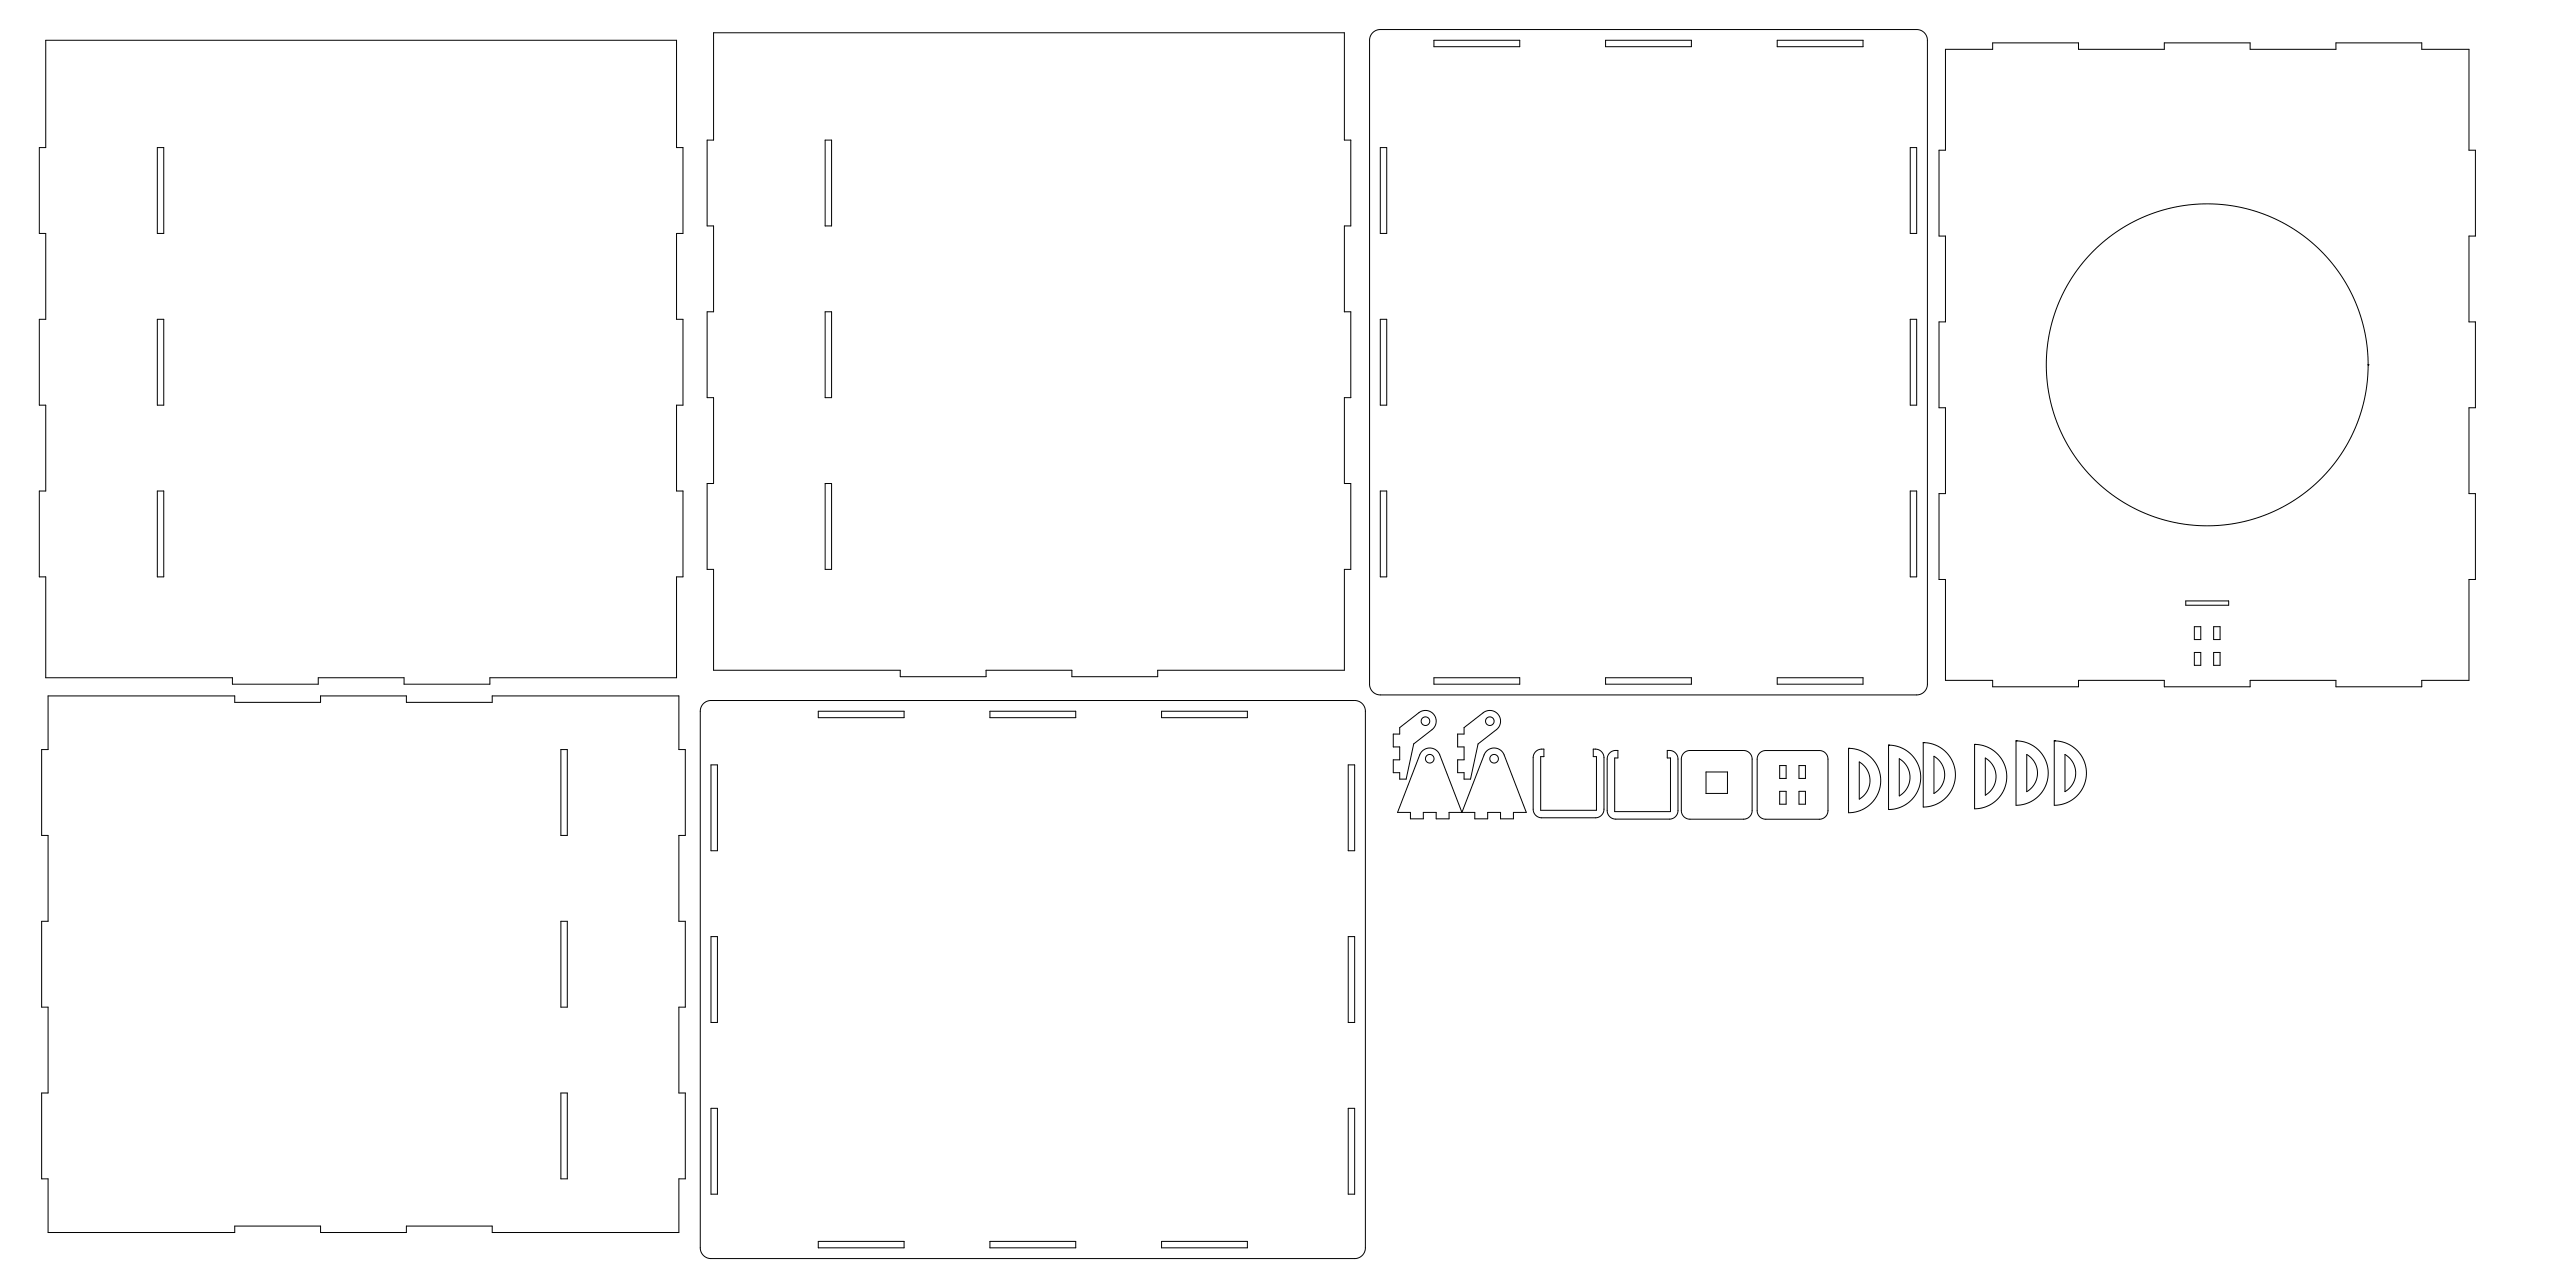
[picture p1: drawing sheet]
<svg xmlns="http://www.w3.org/2000/svg" width="1200mm" height="600mm" viewBox="0 0 1200 600" stroke-linecap="round" stroke-linejoin="round" font-family="sans-serif">
<g fill="none" stroke="#000" stroke-width=".47">
<path d="M21 19h294v50h3v40h-3v40h3v40h-3v40h3v40h-3v47h-87v3h-40v-3h-40v3h-40v-3h-87v-47h-3v-40h3v-40h-3v-40h3v-40h-3v-40h3zM333 15h294v50h3v40h-3v40h3v40h-3v40h3v40h-3v47h-87v3h-40v-3h-40v3h-40v-3h-87v-47h-3v-40h3v-40h-3v-40h3v-40h-3v-40h3zM640 15l3-1h250h2l2 2 1 3v300v2l-1 2-4 1h-250l-2-1-2-1-1-3v-300zM668 19h40v3h-40zM748 19h40v3h-40zM828 19h40v3h-40zM907 23h22v-3h40v3h40v-3h40v3h40v-3h40v3h22v47h3v40h-3v40h3v40h-3v40h3v40h-3v47h-22v3h-40v-3h-40v3h-40v-3h-40v3h-40v-3h-22v-47h-3v-40h3v-40h-3v-40h3v-40h-3v-40h3zM73 69h3v40h-3zM385 65h3v40h-3zM643 69h3v40h-3zM890 69h3v40h-3zM73 149h3v40h-3z"/>
<path d="M385 145h3v40h-3zM643 149h3v40h-3zM890 149h3v40h-3zM1104 170h.1M73 229h3v40h-3zM385 225h3v40h-3zM643 229h3v40h-3zM890 229h3v40h-3zM1019 280h20v2h-20zM1023 292h3v6h-3zM1032 292h3v6h-3zM668 316h40v3h-40z"/>
<path d="M748 316h40v3h-40zM828 316h40v3h-40zM1023 304h3v6h-3zM1032 304h3v6h-3zM22 324h87v3h40v-3h40v3h40v-3h87v25h3v40h-3v40h3v40h-3v40h3v40h-3v25h-87v-3h-40v3h-40v-3h-40v3h-87v-25h-3v-40h3v-40h-3v-40h3v-40h-3v-40h3zM328 328l3-2h300l4 2 1 1v2v250l-1 4-1 1h-3h-300l-3-1-1-2-1-2v-250zM381 331h40v3h-40zM461 331h40v3h-40zM541 331h40v3h-40zM682 339l11-8 4 1 2 3v2l-1 2-9 8-4 16h-3v-3h-3v-6h3v-6h-3v-6h3zM261 349h3v40h-3zM331 356h3v40h-3z"/>
<path d="M628 356h3v40h-3zM649 342h3v-3l11-8h3l3 3v3l-1 2-9 8-4 16h-3v-3h-3v-6h3v-6h-3zM663 350l2-1h2h2l2 2 10 27 11-27 3-2h4l2 3 10 26h-6v3h-6v-3h-6v3h-6v-3h-12v3h-6v-3h-6v3h-6v-3h-6zM716 350l1-1h3v4h-2v25h26v-25h-1v-4h2l1 1 2 3v24l-2 3-2 1h-26l-2-1-1-3v-24zM750 351l2-1h2v3h-1v25h26v-25h-2v-3h2l2 1 1 3v24l-1 2-3 2h-25l-3-1-1-3v-25zM785 351l3-1h25l2 1 2 3v24l-1 2-3 2h-26l-2-1-1-3v-25zM795 360h10v10h-10zM820 351l3-1h25l3 1 1 3v24l-1 2-3 2h-25l-3-1-1-3v-25zM829 357h3v6h-3zM838 357h3v6h-3zM862 349l5 1 5 3 3 5 2 6-2 5-3 5-5 3-5 2zM862 349h.1"/>
<path d="M867 355l3 4 2 5-2 5-3 3zM880 347l6 1 5 4 3 4 1 6-1 6-3 5-5 3-6 1zM880 347h.1M885 353l4 4 1 5-1 5-4 4zM896 346l6 1 5 3 3 5 1 6-1 6-3 5-5 3-6 1zM896 346h.1M901 352l4 4 1 5-1 5-4 4zM920 347l6 1 5 3 3 5 1 6-1 6-3 4-5 4-6 1zM920 347h.1M925 353l4 4 1 5-1 5-4 3zM940 345l5 1 5 4 3 4 2 6-2 6-3 5-5 3-5 1zM940 345h.1"/>
<path d="M945 352l3 3 2 5-2 5-3 4zM957 345l6 1 5 4 3 4 1 6-1 6-3 5-5 3-6 1zM957 345h.1M962 352l4 3 1 5-1 5-4 4zM829 369h3v6h-3zM838 369h3v6h-3zM261 429h3v40h-3zM331 436h3v40h-3zM628 436h3v40h-3zM261 509h3v40h-3zM331 516h3v40h-3zM628 516h3v40h-3z"/>
<path d="M381 578h40v3h-40zM461 578h40v3h-40zM541 578h40v3h-40z"/>
<circle cx="1029" cy="170" r="75"/>
<circle cx="664" cy="336" r="2"/>
<circle cx="694" cy="336" r="2"/>
<circle cx="666" cy="353" r="2"/>
<circle cx="696" cy="353" r="2"/>
</g>
</svg>
